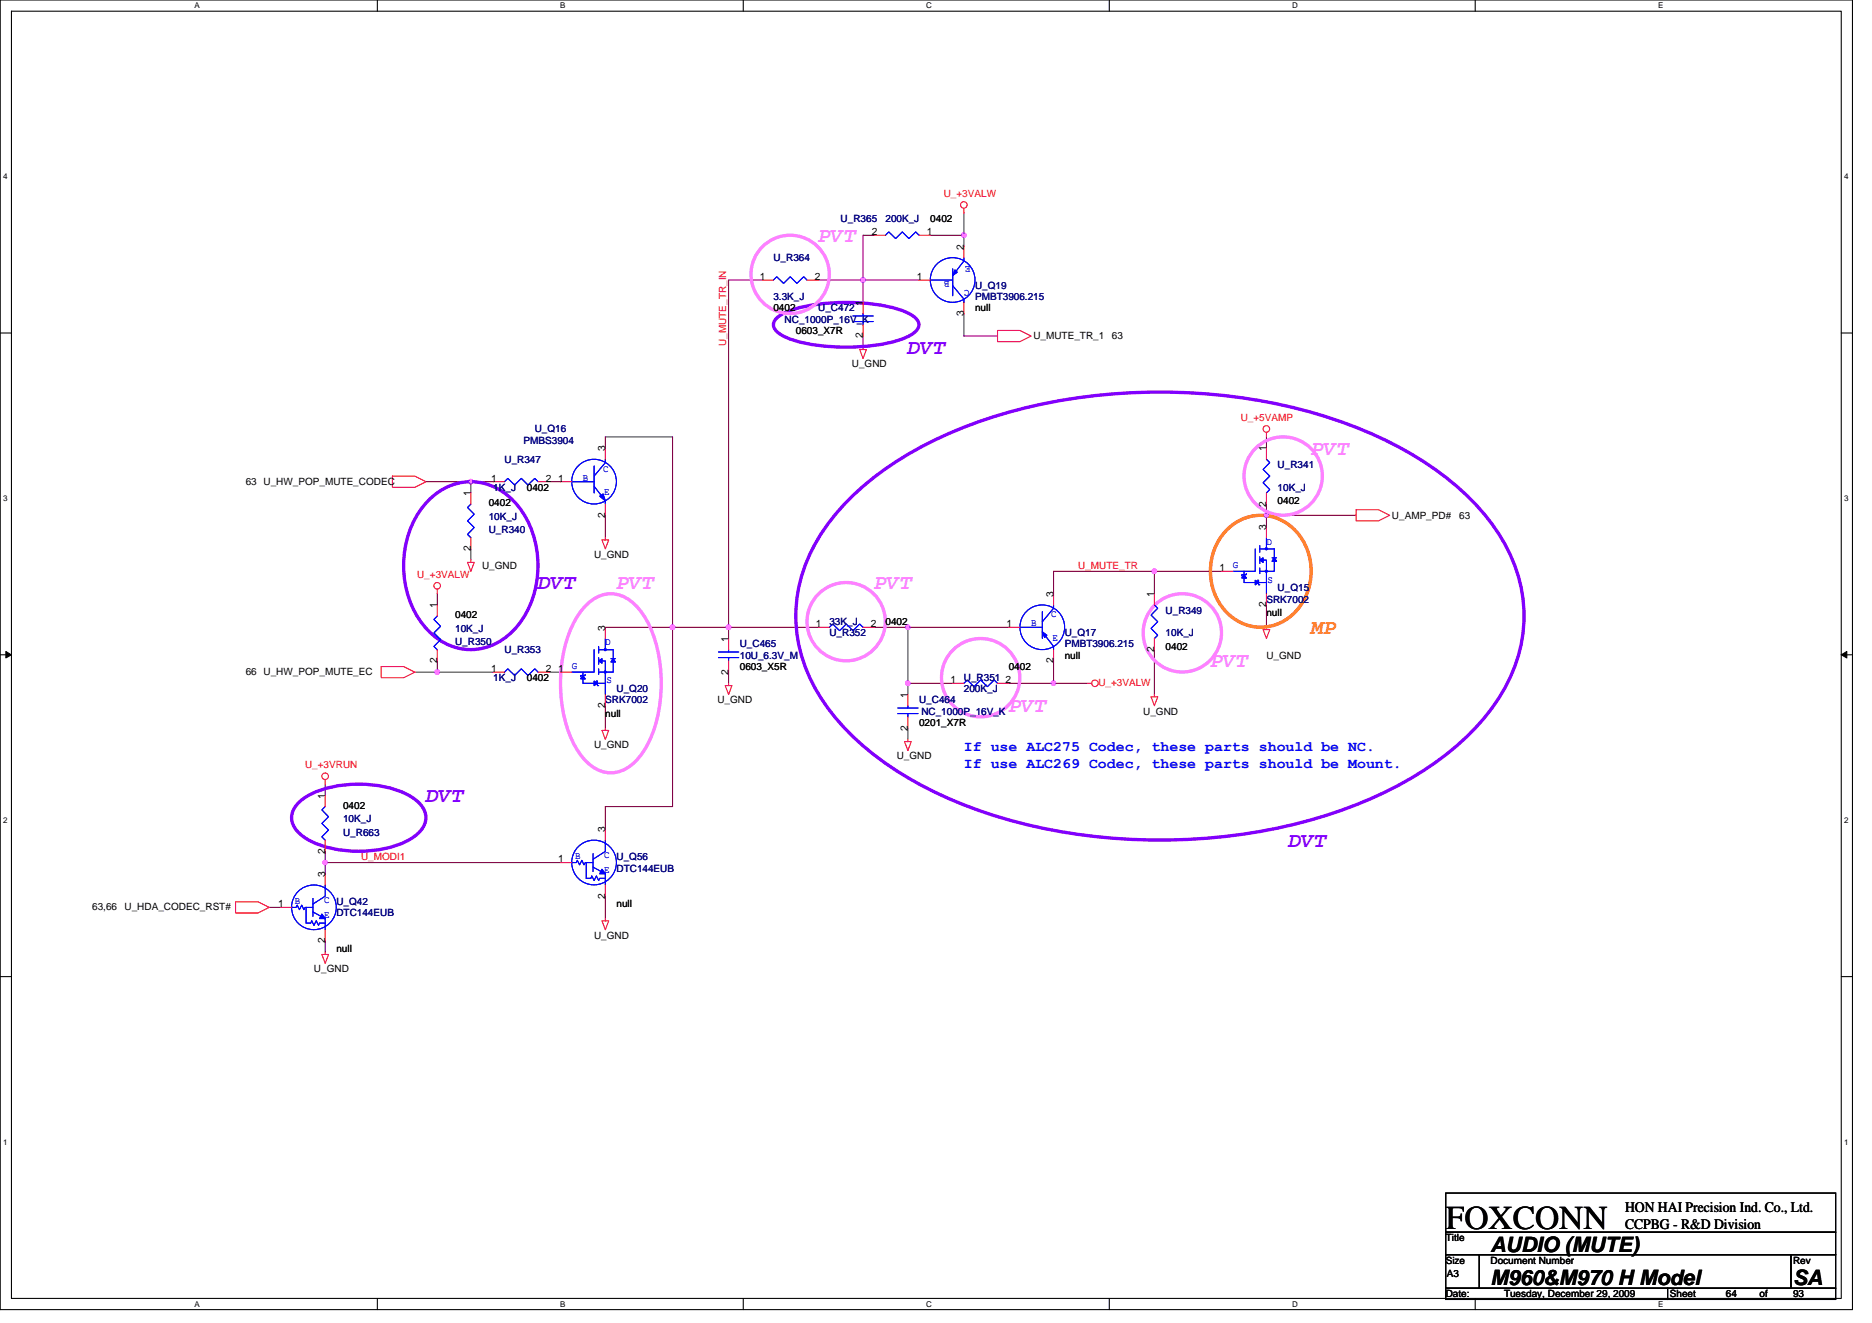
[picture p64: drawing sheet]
<svg xmlns="http://www.w3.org/2000/svg" width="297mm" height="210mm" viewBox="0 0 297 210" stroke-linecap="round" stroke-linejoin="round" font-family="sans-serif">
<defs><g id="words">
<text font-size="5.3" x="229.4" y="195">FOXCONN</text>
<g font-size="3.4" fill="#ff80ff">
<text x="129.8" y="38.4">PVT</text>
<text x="208.1" y="72.2">PVT</text>
<text x="97.8" y="93.5">PVT</text>
<text x="138.7" y="93.5">PVT</text>
<text x="192.1" y="105.9">PVT</text>
<text x="160.1" y="113.1">PVT</text>
</g>
<g font-size="3.4" fill="#8000ff">
<text x="144.1" y="56.2">DVT</text>
<text x="85.4" y="93.5">DVT</text>
<text x="67.6" y="127.3">DVT</text>
<text x="204.5" y="134.4">DVT</text>
</g>
<text font-size="3.4" fill="#ff8000" x="208.1" y="100.6">MP</text>
<g font-size="3.4">
<text x="236.5" y="198.7">AUDIO (MUTE)</text>
<text x="236.5" y="204">M960&amp;M970 H Model</text>
<text x="284.5" y="204">SA</text>
</g>
<g font-size="2.3" fill="#00f">
<text x="152.9" y="119.3">If use ALC275 Codec, these parts should be NC.</text>
<text x="152.9" y="121.9">If use ALC269 Codec, these parts should be Mount.</text>
</g>
<g font-size="2.3">
<text x="257.8" y="192.3">HON HAI Precision Ind. Co., Ltd.</text>
<text x="257.8" y="195">CCPBG - R&amp;D Division</text>
</g>
<g font-size="1.6" fill="#000080">
<text x="133.4" y="35.2">U_R365</text>
<text x="140.5" y="35.2">200K_J</text>
<text x="122.7" y="41.4">U_R364</text>
<text x="122.7" y="47.6">3.3K_J</text>
<text x="154.7" y="45.9">U_Q19</text>
<text x="154.7" y="47.6">PMBT3906.215</text>
<text x="124.5" y="51.2">NC_1000P_16V_K</text>
<text x="129.8" y="49.4">U_C472</text>
<text x="83.1" y="70.4">PMBS3904</text>
<text x="84.9" y="68.6">U_Q16</text>
<text x="78.3" y="77.9">1K_J</text>
<text x="80" y="73.4">U_R347</text>
<text x="202.7" y="74.3">U_R341</text>
<text x="202.7" y="77.9">10K_J</text>
<text x="77.6" y="82.5">10K_J</text>
<text x="77.6" y="84.6">U_R340</text>
<text x="201" y="95.7">SRK7002</text>
<text x="202.7" y="93.9">U_Q15</text>
<text x="72.2" y="100.3">10K_J</text>
<text x="131.6" y="101">U_R352</text>
<text x="131.6" y="99.2">33K_J</text>
<text x="168.9" y="101">U_Q17</text>
<text x="185" y="97.4">U_R349</text>
<text x="185" y="101">10K_J</text>
<text x="72.2" y="102.4">U_R350</text>
<text x="80" y="103.7">U_R353</text>
<text x="117.4" y="102.8">U_C465</text>
<text x="117.4" y="104.5">10U_6.3V_M</text>
<text x="168.9" y="102.8">PMBT3906.215</text>
<text x="78.3" y="108.1">1K_J</text>
<text x="96.1" y="111.7">SRK7002</text>
<text x="97.8" y="109.9">U_Q20</text>
<text x="145.8" y="111.7">U_C464</text>
<text x="146.2" y="113.4">NC_1000P_16V_K</text>
<text x="152.9" y="108.1">U_R351</text>
<text x="152.9" y="109.9">200K_J</text>
<text x="54.4" y="130.5">10K_J</text>
<text x="54.4" y="132.6">U_R663</text>
</g>
<g font-size="1.6">
<text x="147.6" y="35.2">0402</text>
<text x="138.4" y="37.3">2</text>
<text x="147.1" y="37.3">1</text>
<text x="152.9" y="39.6" transform="rotate(-90 152.9 39.6)">2</text>
<text x="120.6" y="44.4">1</text>
<text x="129.3" y="44.4">2</text>
<text x="145.5" y="44.4">1</text>
<text x="122.7" y="49.4">0402</text>
<text x="126.3" y="53">0603_X7R</text>
<text x="136.9" y="53.7" transform="rotate(-90 136.9 53.7)">2</text>
<text x="136.9" y="48.5" transform="rotate(-90 136.9 48.5)">1</text>
<text x="152.9" y="50.2" transform="rotate(-90 152.9 50.2)">3</text>
<text x="154.7" y="49.4">null</text>
<text x="164" y="53.9">U_MUTE_TR_1</text>
<text x="176.4" y="53.9">63</text>
<text x="135.2" y="58.3">U_GND</text>
<text x="96" y="71.6" transform="rotate(-90 96 71.6)">3</text>
<text x="200.9" y="71.6" transform="rotate(-90 200.9 71.6)">1</text>
<text x="39" y="77">63 U_HW_POP_MUTE_CODEC</text>
<text x="77.9" y="76.4">1</text>
<text x="83.6" y="77.9">0402</text>
<text x="86.6" y="76.4">2</text>
<text x="88.6" y="76.4">1</text>
<text x="74.7" y="78.8" transform="rotate(-90 74.7 78.8)">1</text>
<text x="77.6" y="80.4">0402</text>
<text x="96" y="82.2" transform="rotate(-90 96 82.2)">2</text>
<text x="200.9" y="80.4" transform="rotate(-90 200.9 80.4)">2</text>
<text x="202.7" y="80">0402</text>
<text x="220.9" y="82.3">U_AMP_PD#</text>
<text x="231.5" y="82.3">63</text>
<text x="74.7" y="87.5" transform="rotate(-90 74.7 87.5)">2</text>
<text x="94.3" y="88.5">U_GND</text>
<text x="200.9" y="84.1" transform="rotate(-90 200.9 84.1)">3</text>
<text x="76.5" y="90.3">U_GND</text>
<text x="167.1" y="94.8" transform="rotate(-90 167.1 94.8)">3</text>
<text x="183.2" y="94.8" transform="rotate(-90 183.2 94.8)">1</text>
<text x="193.5" y="90.7">1</text>
<text x="69.4" y="96.5" transform="rotate(-90 69.4 96.5)">1</text>
<text x="72.2" y="98.1">0402</text>
<text x="96" y="100.1" transform="rotate(-90 96 100.1)">3</text>
<text x="115.6" y="101.9" transform="rotate(-90 115.6 101.9)">1</text>
<text x="129.5" y="99.5">1</text>
<text x="138.2" y="99.5">2</text>
<text x="140.5" y="99.2">0402</text>
<text x="159.7" y="99.5">1</text>
<text x="200.9" y="96.4" transform="rotate(-90 200.9 96.4)">2</text>
<text x="201" y="97.8">null</text>
<text x="39" y="107.2">66 U_HW_POP_MUTE_EC</text>
<text x="69.4" y="105.3" transform="rotate(-90 69.4 105.3)">2</text>
<text x="77.9" y="106.7">1</text>
<text x="86.6" y="106.7">2</text>
<text x="88.6" y="106.7">1</text>
<text x="115.6" y="107.1" transform="rotate(-90 115.6 107.1)">2</text>
<text x="117.4" y="106.3">0603_X5R</text>
<text x="160.1" y="106.3">0402</text>
<text x="167.1" y="105.3" transform="rotate(-90 167.1 105.3)">2</text>
<text x="168.9" y="104.5">null</text>
<text x="183.2" y="103.5" transform="rotate(-90 183.2 103.5)">2</text>
<text x="185" y="103.1">0402</text>
<text x="201" y="104.5">U_GND</text>
<text x="83.6" y="108.1">0402</text>
<text x="96" y="112.4" transform="rotate(-90 96 112.4)">2</text>
<text x="96.1" y="113.8">null</text>
<text x="113.8" y="111.7">U_GND</text>
<text x="144" y="110.8" transform="rotate(-90 144 110.8)">1</text>
<text x="150.8" y="108.4">1</text>
<text x="159.5" y="108.4">2</text>
<text x="181.4" y="113.4">U_GND</text>
<text x="94.3" y="118.8">U_GND</text>
<text x="144" y="116" transform="rotate(-90 144 116)">2</text>
<text x="145.8" y="115.2">0201_X7R</text>
<text x="142.3" y="120.5">U_GND</text>
<text x="51.6" y="126.8" transform="rotate(-90 51.6 126.8)">1</text>
<text x="54.4" y="128.4">0402</text>
<text x="51.6" y="135.5" transform="rotate(-90 51.6 135.5)">2</text>
<text x="88.6" y="136.9">1</text>
<text x="96" y="132.1" transform="rotate(-90 96 132.1)">3</text>
<text x="44.1" y="144">1</text>
<text x="51.6" y="139.2" transform="rotate(-90 51.6 139.2)">3</text>
<text x="96" y="142.6" transform="rotate(-90 96 142.6)">2</text>
<text x="14.6" y="144.4">63,66</text>
<text x="19.8" y="144.4">U_HDA_CODEC_RST#</text>
<text x="51.6" y="149.7" transform="rotate(-90 51.6 149.7)">2</text>
<text x="94.3" y="149">U_GND</text>
<text x="97.8" y="144">null</text>
<text x="49.8" y="154.3">U_GND</text>
<text x="53.4" y="151.1">null</text>
<text x="229.4" y="197">Title</text>
<text x="229.4" y="200.6">Size</text>
<text x="229.6" y="202.7">A3</text>
<text x="236.5" y="200.6">Document Number</text>
<text x="284.5" y="200.6">Rev</text>
<text x="229.4" y="205.9">Date:</text>
<text x="238.7" y="205.9">Tuesday, December 29, 2009</text>
<text x="265" y="205.9">Sheet</text>
<text x="273.9" y="205.9">64</text>
<text x="279.2" y="205.9">of</text>
<text x="284.5" y="205.9">93</text>
</g>
<g font-size="1.6" fill="#f00">
<text x="149.8" y="31.3">U_+3VALW</text>
<text x="115.2" y="54.9" transform="rotate(-90 115.2 54.9)">U_MUTE_TR_IN</text>
<text x="196.9" y="66.8">U_+5VAMP</text>
<text x="66.2" y="91.7">U_+3VALW</text>
<text x="171.1" y="90.3">U_MUTE_TR</text>
<text x="174.3" y="108.8">U_+3VALW</text>
<text x="48.4" y="122">U_+3VRUN</text>
<text x="57.3" y="136.5">U_MODI1</text>
</g>
<g font-size="1.6" fill="#00f">
<text x="150.6" y="44.6" transform="rotate(180 150.6 44.6)">B</text>
<text x="153.8" y="46" transform="rotate(180 153.8 46)">C</text>
<text x="154" y="42.2" transform="rotate(180 154 42.2)">E</text>
<text x="92.5" y="76.3">B</text>
<text x="95.7" y="74.9">C</text>
<text x="95.9" y="78.6">E</text>
<text x="201" y="86.4">D</text>
<text x="195.6" y="90.1">G</text>
<text x="201.1" y="92.5">S</text>
<text x="163.6" y="99.4">B</text>
<text x="166.8" y="98">C</text>
<text x="167" y="101.7">E</text>
<text x="90.7" y="106.2">G</text>
<text x="96.1" y="102.4">D</text>
<text x="96.2" y="108.5">S</text>
<text x="91.2" y="136.4">B</text>
<text x="95.9" y="136.2">C U_Q56</text>
<text x="46.8" y="143.5">B</text>
<text x="51.4" y="143.3">C U_Q42</text>
<text x="95.9" y="138.5">E DTC144EUB</text>
<text x="51.4" y="145.6">E DTC144EUB</text>
</g>
<g font-size="1.3">
<text x="30.8" y="1.3">A</text>
<text x="88.9" y="1.3">B</text>
<text x="147" y="1.3">C</text>
<text x="205" y="1.3">D</text>
<text x="263.1" y="1.3">E</text>
<text x=".5" y="28.4">4</text>
<text x="292.6" y="28.4">4</text>
<text x=".5" y="79.5">3</text>
<text x="292.6" y="79.5">3</text>
<text x=".5" y="130.6">2</text>
<text x="292.6" y="130.6">2</text>
<text x=".5" y="181.7">1</text>
<text x="292.6" y="181.7">1</text>
<text x="30.8" y="207.4">A</text>
<text x="88.9" y="207.4">B</text>
<text x="147" y="207.4">C</text>
<text x="205" y="207.4">D</text>
<text x="263.1" y="207.4">E</text>
</g>
</g></defs>
<path d="M0 0h293.9v207.9h-293.9zM1.8 1.8h290.4v204.3h-290.4z" fill="none" stroke="#000" stroke-width=".17"/>
<g fill="#fff">
<path d="M30.8 .2h.9v1.4h-.9z"/>
<path d="M30.8 206.3h.9v1.4h-.9z"/>
</g>
<path d="M59.9 0v1.8M59.9 206.1v1.8" fill="none" stroke="#000" stroke-width=".17"/>
<g fill="#fff">
<path d="M88.9 .2h.8v1.4h-.8z"/>
<path d="M88.9 206.3h.8v1.4h-.8z"/>
</g>
<path d="M117.9 0v1.8M117.9 206.1v1.8" fill="none" stroke="#000" stroke-width=".17"/>
<g fill="#fff">
<path d="M147 .2h.9v1.4h-.9z"/>
<path d="M147 206.3h.9v1.4h-.9z"/>
</g>
<path d="M176 0v1.8M176 206.1v1.8" fill="none" stroke="#000" stroke-width=".17"/>
<g fill="#fff">
<path d="M205 .2h.9v1.4h-.9z"/>
<path d="M205 206.3h.9v1.4h-.9z"/>
</g>
<path d="M234.1 0v1.8M234.1 206.1v1.8" fill="none" stroke="#000" stroke-width=".17"/>
<g fill="#fff">
<path d="M263.1 .2h.8v1.4h-.8z"/>
<path d="M263.1 206.3h.8v1.4h-.8z"/>
<path d="M.5 27.3h.7v1.4h-.7z"/>
<path d="M292.6 27.3h.7v1.4h-.7z"/>
<path d="M.5 78.4h.7v1.4h-.7z"/>
<path d="M292.6 78.4h.7v1.4h-.7z"/>
</g>
<path d="M0 52.9h1.8M292.2 52.9h1.7" fill="none" stroke="#000" stroke-width=".17"/>
<g fill="#fff">
<path d="M.5 129.5h.7v1.4h-.7z"/>
<path d="M292.6 129.5h.7v1.4h-.7z"/>
</g>
<path d="M0 103.9h1.8M292.2 103.9h1.7" fill="none" stroke="#000" stroke-width=".17"/>
<path d="M.9 103.4l.9 .5-.9 .5zM292.2 103.9l.8-.5v1z" fill="#000" stroke="#000" stroke-width=".16"/>
<g fill="#fff">
<path d="M.5 180.5h.7v1.4h-.7z"/>
<path d="M292.6 180.5h.7v1.4h-.7z"/>
</g>
<path d="M0 155h1.8M292.2 155h1.7M229.4 189.4h61.9v6.2h-61.9zM229.4 195.6h61.9v3.5h-61.9zM229.4 199.1h5.3v5.4h-5.3zM234.7 199.1h49.5v5.4h-49.5zM284.2 199.1h7.1v5.4h-7.1zM229.4 204.5h35.2v1.7h-35.2zM264.6 204.5h26.7v1.7h-26.7z" fill="none" stroke="#000" stroke-width=".17"/>
<g fill="none" stroke="#800040" stroke-width=".17">
<path d="M138.7 37.3h-1.8v7.1M147.6 37.3h5.3M152.9 37.3v1.8M152.9 33.8v3.5M120.9 44.4h-5.3v55.2M129.8 44.4h7.1M136.9 53.3v1.8M136.9 44.4v3.6M136.9 44.5h8.9M152.9 49.8v3.5h5.4M67.6 76.5h7.1M74.7 76.5h3.6"/>
<path d="M74.7 76.5v1.7M87.2 76.5h1.7M96.1 71.1v-1.8h10.6v30.3M201 69.3v1.8M69.4 94.2v1.8M74.7 87.1v1.8M96.1 99.6h10.6M96.1 81.8v3.5M106.7 99.6v28.4h-10.6v3.6M106.7 99.6h8.9M115.6 99.6v1.7M115.6 99.6h14.2"/>
<path d="M138.7 99.6h5.4M144.1 99.6v8.9h7.1M144.1 99.6h16M167.2 94.2v-3.5h16v3.5M183.2 90.7h10.6M201 81.8h14.2M201 80v1.8M201 81.8v1.8M201 96v3.6M65.8 106.7h3.6M69.4 106.7h8.9M69.4 104.9v1.8"/>
<path d="M87.2 106.7h1.7M96.1 112v3.6M115.6 106.7v1.8M144.1 115.6v1.7M144.1 108.5v1.7M160.1 108.5h7.1M167.2 104.9v3.6M167.2 108.5h5.3M183.2 103.1v7.1M51.6 136.9h37.3M51.6 136.9v1.8M51.6 124.5v1.7"/>
<path d="M51.6 135.1v1.8M42.7 144h1.8M51.6 149.4v1.7M96.1 142.2v3.6"/>
</g>
<g fill="#f0f" stroke="#f0f" stroke-width=".17">
<circle cx="115.6" cy="99.6" r=".35"/>
<circle cx="106.7" cy="99.6" r=".35"/>
<circle cx="136.9" cy="44.4" r=".35"/>
<circle cx="152.9" cy="37.3" r=".35"/>
<circle cx="74.7" cy="76.4" r=".35"/>
<circle cx="69.4" cy="106.7" r=".35"/>
<circle cx="51.6" cy="136.9" r=".35"/>
<circle cx="200.9" cy="81.8" r=".35"/>
<circle cx="167.2" cy="108.4" r=".35"/>
<circle cx="144" cy="99.6" r=".35"/>
<circle cx="144" cy="108.4" r=".35"/>
<circle cx="183.2" cy="90.7" r=".35"/>
</g>
<g fill="none" stroke="#f00" stroke-width=".17">
<path d="M138.7 37.3h1.8M145.8 37.3h1.8M152.9 33.1v.7M152.9 39.1v1.8M120.9 44.4h1.8M128.1 44.4h1.7M136.4 55.5h1.1l-.6 1.4zM136.9 55.1v.4M136.9 48v1.8M136.9 51.6v1.7M145.8 44.4h1.8M152.9 48v1.8"/>
<path d="M158.3 52.5h3.5l1.8 .8-1.8 .9h-3.5zM62.3 75.6h3.5l1.8 .9-1.8 .8h-3.5zM74.7 78.2v1.8M78.3 76.5h1.7M85.4 76.5h1.8M88.9 76.5h1.8M96.1 71.1v1.8M201 68.6v.7M201 71.1v1.8M201 78.2v1.8M69.4 93.5v.7M69.4 96v1.8"/>
<path d="M74.2 89.3h1l-.5 1.4zM74.7 88.9v.4M74.7 85.3v1.8M95.5 85.7h1.1l-.5 1.4zM96.1 85.3v.4M96.1 80v1.8M96.1 99.6v1.7M129.8 99.6h1.8M136.9 99.6h1.8M160.1 99.6h1.7M167.2 94.2v1.8M183.2 94.2v1.8"/>
<path d="M193.8 90.7h1.8M200.4 99.9h1.1l-.5 1.4zM201 99.6v.3M201 83.6v1.7M201 94.2v1.8M215.2 80.9h3.5l1.8 .9-1.8 .9h-3.5zM60.5 105.8h3.5l1.8 .9-1.8 .9h-3.5zM69.4 103.1v1.8M78.3 106.7h1.7M85.4 106.7h1.8M88.9 106.7h1.8M95.5 115.9h1.1l-.5 1.4z"/>
<path d="M96.1 115.6v.3M96.1 110.2v1.8M115.1 108.8h1l-.5 1.4zM115.6 108.5v.3M115.6 101.3v1.8M115.6 104.9v1.8M143.5 117.7h1.1l-.5 1.4zM144.1 117.3v.4M144.1 110.2v1.8M144.1 113.8v1.8M151.2 108.5h1.7M158.3 108.5h1.8"/>
<path d="M167.2 103.1v1.8M172.5 108.5h.7M182.6 110.6h1.1l-.5 1.4zM183.2 110.2v.4M183.2 101.3v1.8M51.6 123.7v.8M51.6 126.2v1.8M51.6 133.3v1.8M51.6 138.7v1.8M88.9 136.9h1.8M96.1 131.6v1.7M37.4 143.1h3.5l1.8 .9-1.8 .9h-3.5z"/>
<path d="M44.5 144h1.8M51.1 151.5h1l-.5 1.4zM51.6 151.1v.4M51.6 147.6v1.8M95.5 146.2h1.1l-.5 1.4zM96.1 145.8v.4M96.1 140.5v1.7"/>
<circle cx="152.9" cy="32.5" r=".52"/>
<circle cx="200.9" cy="68.1" r=".52"/>
<circle cx="69.4" cy="93" r=".52"/>
<circle cx="173.7" cy="108.4" r=".52"/>
<circle cx="51.6" cy="123.2" r=".52"/>
</g>
<path d="M123.1 50.6a10.1 10.1 0 0 1 5.3-2.1 32 32 0 0 1 15 .9 4.1 4.1 0 0 1 2.3 1.7 1.53 1.53 0 0 1-.8 1.8 18.8 18.8 0 0 1-9.1 2.2 28.2 28.2 0 0 1-10.7-1.4 4.1 4.1 0 0 1-2.3-1.7l-.1-.5 .1-.4zM68 79.4a9.1 9.1 0 0 1 13.4 0 15.5 15.5 0 0 1 0 20.8 9 9 0 0 1-13.4 0 15.6 15.6 0 0 1 0-20.8zM134.2 79.8a53.7 53.7 0 0 1 20.7-12.7 90 90 0 0 1 58.3 0 53.7 53.7 0 0 1 20.7 12.7 26 26 0 0 1 7.9 18 26 26 0 0 1-7.9 17.9 53.6 53.6 0 0 1-20.7 12.8 90 90 0 0 1-58.3 0 53.6 53.6 0 0 1-20.7-12.8 26 26 0 0 1-7.9-17.9 26 26 0 0 1 7.9-18zM47.1 127.7a10.3 10.3 0 0 1 5.7-2.8 18.3 18.3 0 0 1 12.6 1.6 3.7 3.7 0 0 1 2.1 4 6.2 6.2 0 0 1-4.1 3.5 19.2 19.2 0 0 1-14-.5 4.7 4.7 0 0 1-3.1-3.7l.1-.7 .2-.7z" fill="none" stroke="#8000ff" stroke-width=".53"/>
<g fill="none" stroke="#ff80ff" stroke-width=".53">
<path d="M92.6 96.4a5.3 5.3 0 0 1 8.6 0 17.6 17.6 0 0 1 3.7 10.4 20.9 20.9 0 0 1-3 12.7 6 6 0 0 1-5.9 3.1 7.6 7.6 0 0 1-4.7-4.1 22.8 22.8 0 0 1 0-20.1z"/>
<circle cx="125.4" cy="43.5" r="6.2"/>
<circle cx="203.6" cy="75.6" r="6.2"/>
<circle cx="134.3" cy="98.7" r="6.2"/>
<circle cx="155.6" cy="107.6" r="6.2"/>
<circle cx="187.6" cy="100.4" r="6.2"/>
</g>
<path d="M194.4 84.4a7.6 7.6 0 0 1 12.6 1.8 9.4 9.4 0 0 1-3.8 12.6 7.7 7.7 0 0 1-10.5-4.7 9.6 9.6 0 0 1 1.7-9.7z" fill="none" stroke="#ff8000" stroke-width=".53"/>
<g fill="none" stroke="#00f" stroke-width=".17">
<path d="M140.5 37.3l.5-.5 1.1 1.1 1.1-1.1 1 1.1 1.1-1.1 .5 .5M122.7 44.4l.6-.5 1 1.1 1.1-1.1 1 1.1 1.1-1.1 .6 .5M135.3 51h3.3M135.3 50.1h3.3M136.9 49.8v.3M136.9 51v.6M147.6 44.4h3.6M151.2 45.3l1.7 2.2v.5M151.2 42.7v4.2M152.9 40.9v.5l-1.7 2.3M80 76.5l.6-.6 1.1 1.1 1-1.1 1.1 1.1 1.1-1.1 .5 .6M90.7 76.5h3.6"/>
<path d="M94.3 74v4.2M94.3 77.2l1.8 2.3v.5M96.1 72.9v.5l-1.8 2.2M201 72.9l.5 .5-1.1 1.1 1.1 1.1-1.1 1 1.1 1.1-.5 .5M69.4 97.8l-.5 .5 1 1.1-1 1.1 1 1-1 1.1 .5 .5M74.7 80l-.5 .5 1 1.1-1 1.1 1 1-1 1.1 .5 .5M131.6 99.6l.5-.6 1.1 1.1 1.1-1.1 1 1.1 1.1-1.1 .5 .6M161.8 99.6h3.6M165.4 97.1v4.2M167.2 96v.5l-1.8 2.2M183.2 96l.5 .5-1.1 1.1 1.1 1.1-1.1 1 1.1 1.1-.5 .5M197.4 90.7v1.8h3.6"/>
<path d="M197.4 91.7h.4M197.8 91v.2h-.8v.2M199.2 87.1v3.6h-3.6M199.5 92.1h.2v.7h.2M199.9 87.1h2.3v3.6h-2.3M199.9 86.6v1.1M199.9 88.4v1M199.9 90.1v.9M199.9 88.9h1.1v5.3M201 85.3v1.8M201.8 88.5h.8M80 106.7l.6-.5 1.1 1 1-1 1.1 1 1.1-1 .5 .5"/>
<path d="M92.5 106.7v1.8h3.6M92.5 107.7h.4M92.9 107v.2h-.8v.2M94.3 103.1v3.6h-3.6M94.6 108.1h.2v.7h.2M95 103.1h2.3v3.6h-2.3M95 102.6v1.1M95 104.4v1M95 106.2v.8M95 104.9h1.1v5.3M96.1 101.3v1.8M96.9 104.5h.8"/>
<path d="M114 104.4h3.2M114 103.5h3.2M115.6 103.1v.4M115.6 104.4v.5M142.4 113.3h3.3M142.4 112.4h3.3M144.1 112v.4M144.1 113.3v.5M152.9 108.5l.6-.6 1.1 1.1 1-1.1 1.1 1.1 1.1-1.1 .5 .6M165.4 100.3l1.8 2.3v.5M51.6 128l-.5 .5 1 1.1-1 1.1 1 1-1 1.1 .5 .6M90.7 136.9h.7l.2-.4 .4 .8 .3-.8 .4 .8 .2-.4h1.2"/>
<path d="M93 136.9v2.5h.7l.2-.4 .4 .7 .3-.7 .4 .7 .2-.3h.9M94.1 137.6l2 1.1v1.8M94.1 135.5v2.8M96.1 133.3v1.8l-2 1.3M46.3 144h.7l.2-.3 .3 .7 .4-.7 .3 .7 .2-.4h1.3M48.6 144v2.5h.7l.2-.3 .3 .7 .4-.7 .3 .7 .2-.4h.9M49.7 144.7l1.9 1.1v1.8M49.7 142.6v2.8M51.6 140.5v1.7l-1.9 1.3"/>
<circle cx="151.2" cy="44.4" r="3.5"/>
<circle cx="94.3" cy="76.4" r="3.5"/>
<circle cx="165.4" cy="99.6" r="3.5"/>
<circle cx="94.3" cy="136.9" r="3.5"/>
<circle cx="49.8" cy="144" r="3.5"/>
</g>
<g fill="#00f" stroke="#00f" stroke-width=".17">
<path d="M95 104.9l.5-.4v.8z" fill-rule="evenodd"/>
<path d="M97.3 104.5l.4 .6h-.8z" fill-rule="evenodd"/>
<path d="M95.9 103h.2v.2h-.2z" fill-rule="evenodd"/>
<path d="M95.9 106.6h.2v.2h-.2z" fill-rule="evenodd"/>
<path d="M94.3 108.1l.5 .4-.5 .3z" fill-rule="evenodd"/>
<path d="M92.5 107.2l.4 .5h-.8z" fill-rule="evenodd"/>
<path d="M95 104.9l.5-.4v.8z" fill-rule="evenodd"/>
<path d="M97.3 104.5l.4 .6h-.8z" fill-rule="evenodd"/>
<path d="M95.9 103h.2v.2h-.2z" fill-rule="evenodd"/>
<path d="M95.9 106.6h.2v.2h-.2z" fill-rule="evenodd"/>
<path d="M94.3 108.1l.5 .4-.5 .3z" fill-rule="evenodd"/>
<path d="M92.5 107.2l.4 .5h-.8z" fill-rule="evenodd"/>
<path d="M165.4 100.3l.7 .5-.3 .4z" fill-rule="evenodd"/>
<path d="M165.4 100.3l.7 .5-.3 .4z" fill-rule="evenodd"/>
<path d="M51.1 145.1l.5 .7h-.9z" fill-rule="evenodd"/>
<path d="M51.1 145.1l.5 .7h-.9z" fill-rule="evenodd"/>
<path d="M95.2 78.8l.5-.4 .4 1.1z" fill-rule="evenodd"/>
<path d="M95.2 78.8l.5-.4 .4 1.1z" fill-rule="evenodd"/>
<path d="M95.5 138l.6 .7h-.9z" fill-rule="evenodd"/>
<path d="M95.5 138l.6 .7h-.9z" fill-rule="evenodd"/>
<path d="M199.9 88.9l.5-.4v.8z" fill-rule="evenodd"/>
<path d="M202.2 88.5l.4 .6h-.8z" fill-rule="evenodd"/>
<path d="M200.8 87h.2v.2h-.2z" fill-rule="evenodd"/>
<path d="M200.8 90.6h.2v.2h-.2z" fill-rule="evenodd"/>
<path d="M199.2 92.1l.5 .4-.5 .3z" fill-rule="evenodd"/>
<path d="M197.4 91.2l.4 .5h-.8z" fill-rule="evenodd"/>
<path d="M199.9 88.9l.5-.4v.8z" fill-rule="evenodd"/>
<path d="M202.2 88.5l.4 .6h-.8z" fill-rule="evenodd"/>
<path d="M200.8 87h.2v.2h-.2z" fill-rule="evenodd"/>
<path d="M200.8 90.6h.2v.2h-.2z" fill-rule="evenodd"/>
<path d="M199.2 92.1l.5 .4-.5 .3z" fill-rule="evenodd"/>
<path d="M197.4 91.2l.4 .5h-.8z" fill-rule="evenodd"/>
<path d="M151.5 42.8l.4 .4-.7 .5z" fill-rule="evenodd"/>
<path d="M151.5 42.8l.4 .4-.7 .5z" fill-rule="evenodd"/>
</g>
<use href="#words"/>
</svg>
